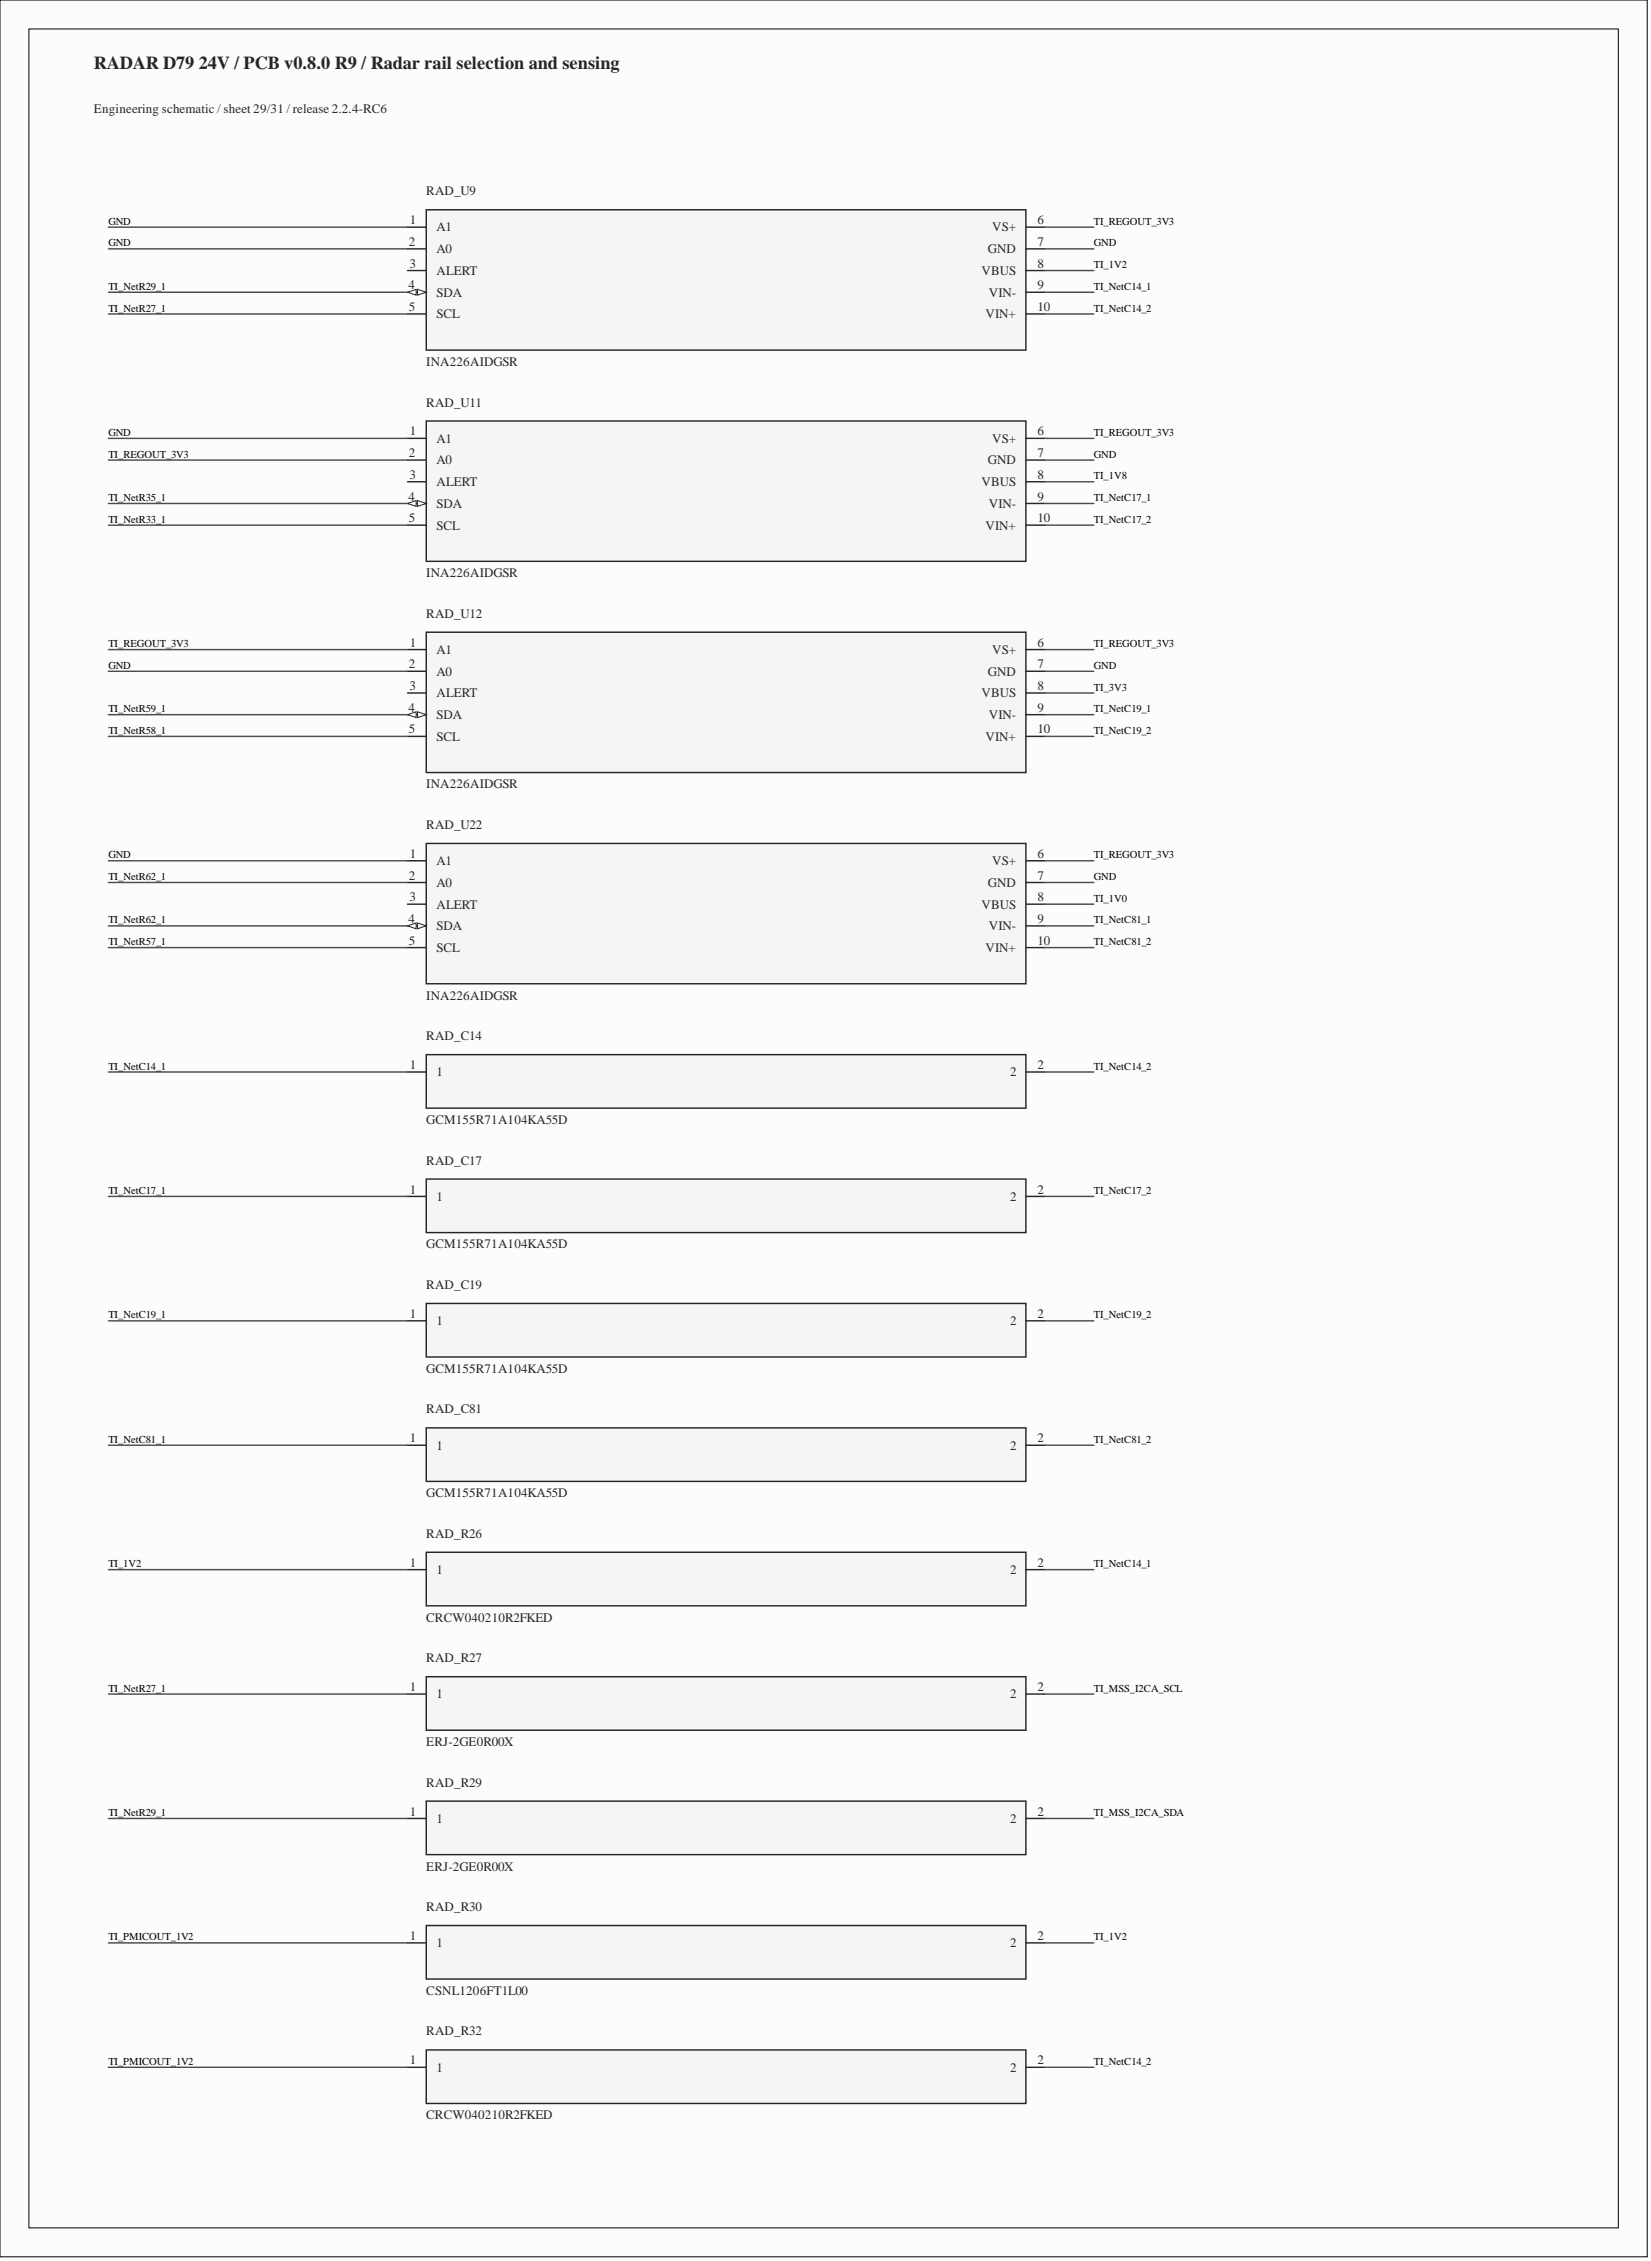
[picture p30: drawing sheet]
<svg xmlns="http://www.w3.org/2000/svg" width="289mm" height="396mm" viewBox="0 0 289 396" stroke-linecap="round" stroke-linejoin="round" font-family="sans-serif">
<defs><g id="words">
<text font-size="3.2" fill="#262626" x="16.5" y="12">RADAR D79 24V / PCB v0.8.0 R9 / Radar rail selection and sensing</text>
<g font-size="2.3" fill="#262626">
<text x="16.5" y="19.8">Engineering schematic / sheet 29/31 / release 2.2.4-RC6</text>
<text x="74.7" y="34.2">RAD_U9</text>
<text x="74.7" y="64.1">INA226AIDGSR</text>
<text x="74.7" y="71.2">RAD_U11</text>
<text x="74.7" y="101.1">INA226AIDGSR</text>
<text x="74.7" y="108.2">RAD_U12</text>
<text x="74.7" y="138.2">INA226AIDGSR</text>
<text x="74.7" y="145.3">RAD_U22</text>
<text x="74.7" y="175.2">INA226AIDGSR</text>
<text x="74.7" y="182.3">RAD_C14</text>
<text x="74.7" y="197">GCM155R71A104KA55D</text>
<text x="74.7" y="204.1">RAD_C17</text>
<text x="74.7" y="218.8">GCM155R71A104KA55D</text>
<text x="74.7" y="225.9">RAD_C19</text>
<text x="74.7" y="240.6">GCM155R71A104KA55D</text>
<text x="74.7" y="247.7">RAD_C81</text>
<text x="74.7" y="262.4">GCM155R71A104KA55D</text>
<text x="74.7" y="269.5">RAD_R26</text>
<text x="74.7" y="284.2">CRCW040210R2FKED</text>
<text x="74.7" y="291.3">RAD_R27</text>
<text x="74.7" y="306">ERJ-2GE0R00X</text>
<text x="74.7" y="313.1">RAD_R29</text>
<text x="74.7" y="327.8">ERJ-2GE0R00X</text>
<text x="74.7" y="334.9">RAD_R30</text>
<text x="74.7" y="349.6">CSNL1206FT1L00</text>
<text x="74.7" y="356.7">RAD_R32</text>
<text x="74.7" y="371.4">CRCW040210R2FKED</text>
</g>
<g font-size="2.3" fill="#282828">
<text x="71.8" y="39.3">1</text>
<text x="76.5" y="40.6">A1</text>
<text x="173.8" y="40.6">VS+</text>
<text x="181.8" y="39.3">6</text>
<text x="71.6" y="43.1">2</text>
<text x="71.7" y="46.9">3</text>
<text x="76.5" y="44.4">A0</text>
<text x="173.1" y="44.4">GND</text>
<text x="181.8" y="43.1">7</text>
<text x="181.8" y="46.9">8</text>
<text x="71.6" y="50.7">4</text>
<text x="76.5" y="48.2">ALERT</text>
<text x="76.5" y="52">SDA</text>
<text x="172" y="48.2">VBUS</text>
<text x="173.3" y="52">VIN-</text>
<text x="181.8" y="50.7">9</text>
<text x="71.6" y="54.5">5</text>
<text x="76.5" y="55.8">SCL</text>
<text x="172.7" y="55.8">VIN+</text>
<text x="181.8" y="54.5">10</text>
<text x="71.8" y="76.3">1</text>
<text x="76.5" y="77.6">A1</text>
<text x="173.8" y="77.6">VS+</text>
<text x="181.8" y="76.3">6</text>
<text x="71.6" y="80.1">2</text>
<text x="71.7" y="83.9">3</text>
<text x="76.5" y="81.4">A0</text>
<text x="173.1" y="81.4">GND</text>
<text x="181.8" y="80.1">7</text>
<text x="181.8" y="83.9">8</text>
<text x="71.6" y="87.7">4</text>
<text x="76.5" y="85.2">ALERT</text>
<text x="76.5" y="89">SDA</text>
<text x="172" y="85.2">VBUS</text>
<text x="173.3" y="89">VIN-</text>
<text x="181.8" y="87.7">9</text>
<text x="71.6" y="91.5">5</text>
<text x="76.5" y="92.8">SCL</text>
<text x="172.7" y="92.8">VIN+</text>
<text x="181.8" y="91.5">10</text>
<text x="71.8" y="113.3">1</text>
<text x="181.8" y="113.3">6</text>
<text x="71.6" y="117.1">2</text>
<text x="76.5" y="114.6">A1</text>
<text x="76.5" y="118.4">A0</text>
<text x="173.1" y="118.4">GND</text>
<text x="173.8" y="114.6">VS+</text>
<text x="181.8" y="117.1">7</text>
<text x="71.6" y="124.7">4</text>
<text x="71.7" y="120.9">3</text>
<text x="76.5" y="122.2">ALERT</text>
<text x="76.5" y="126">SDA</text>
<text x="172" y="122.2">VBUS</text>
<text x="173.3" y="126">VIN-</text>
<text x="181.8" y="120.9">8</text>
<text x="181.8" y="124.7">9</text>
<text x="71.6" y="128.5">5</text>
<text x="76.5" y="129.8">SCL</text>
<text x="172.7" y="129.8">VIN+</text>
<text x="181.8" y="128.5">10</text>
<text x="71.6" y="154.1">2</text>
<text x="71.8" y="150.3">1</text>
<text x="76.5" y="151.6">A1</text>
<text x="76.5" y="155.4">A0</text>
<text x="173.1" y="155.4">GND</text>
<text x="173.8" y="151.6">VS+</text>
<text x="181.8" y="150.3">6</text>
<text x="181.8" y="154.1">7</text>
<text x="71.6" y="161.7">4</text>
<text x="71.7" y="157.9">3</text>
<text x="76.5" y="159.2">ALERT</text>
<text x="172" y="159.2">VBUS</text>
<text x="181.8" y="157.9">8</text>
<text x="181.8" y="161.7">9</text>
<text x="71.6" y="165.5">5</text>
<text x="76.5" y="163">SDA</text>
<text x="76.5" y="166.8">SCL</text>
<text x="172.7" y="166.8">VIN+</text>
<text x="173.3" y="163">VIN-</text>
<text x="181.8" y="165.5">10</text>
<text x="71.8" y="187.3">1</text>
<text x="76.5" y="188.6">1</text>
<text x="177" y="188.6">2</text>
<text x="181.8" y="187.3">2</text>
<text x="71.8" y="209.1">1</text>
<text x="181.8" y="209.1">2</text>
<text x="76.5" y="210.4">1</text>
<text x="177" y="210.4">2</text>
<text x="71.8" y="230.9">1</text>
<text x="76.5" y="232.2">1</text>
<text x="177" y="232.2">2</text>
<text x="181.8" y="230.9">2</text>
<text x="71.8" y="252.7">1</text>
<text x="76.5" y="254">1</text>
<text x="177" y="254">2</text>
<text x="181.8" y="252.7">2</text>
<text x="71.8" y="274.5">1</text>
<text x="76.5" y="275.8">1</text>
<text x="177" y="275.8">2</text>
<text x="181.8" y="274.5">2</text>
<text x="71.8" y="296.3">1</text>
<text x="76.5" y="297.6">1</text>
<text x="177" y="297.6">2</text>
<text x="181.8" y="296.3">2</text>
<text x="71.8" y="318.1">1</text>
<text x="76.5" y="319.4">1</text>
<text x="177" y="319.4">2</text>
<text x="181.8" y="318.1">2</text>
<text x="71.8" y="339.9">1</text>
<text x="76.5" y="341.2">1</text>
<text x="177" y="341.2">2</text>
<text x="181.8" y="339.9">2</text>
<text x="71.8" y="361.7">1</text>
<text x="76.5" y="363">1</text>
<text x="177" y="363">2</text>
<text x="181.8" y="361.7">2</text>
</g>
<g font-size="1.9">
<text x="19" y="39.4">GND</text>
<text x="191.7" y="39.4">TI_REGOUT_3V3</text>
<text x="19" y="43.2">GND</text>
<text x="191.7" y="43.2">GND</text>
<text x="191.7" y="47">TI_1V2</text>
<text x="19" y="50.8">TI_NetR29_1</text>
<text x="191.7" y="50.8">TI_NetC14_1</text>
<text x="19" y="54.6">TI_NetR27_1</text>
<text x="191.7" y="54.6">TI_NetC14_2</text>
<text x="19" y="76.4">GND</text>
<text x="191.7" y="76.4">TI_REGOUT_3V3</text>
<text x="19" y="80.2">TI_REGOUT_3V3</text>
<text x="191.7" y="80.2">GND</text>
<text x="191.7" y="84">TI_1V8</text>
<text x="19" y="87.8">TI_NetR35_1</text>
<text x="191.7" y="87.8">TI_NetC17_1</text>
<text x="19" y="91.6">TI_NetR33_1</text>
<text x="191.7" y="91.6">TI_NetC17_2</text>
<text x="19" y="113.4">TI_REGOUT_3V3</text>
<text x="191.7" y="113.4">TI_REGOUT_3V3</text>
<text x="19" y="117.2">GND</text>
<text x="191.7" y="117.2">GND</text>
<text x="19" y="124.8">TI_NetR59_1</text>
<text x="191.7" y="121">TI_3V3</text>
<text x="191.7" y="124.8">TI_NetC19_1</text>
<text x="19" y="128.6">TI_NetR58_1</text>
<text x="191.7" y="128.6">TI_NetC19_2</text>
<text x="19" y="150.4">GND</text>
<text x="19" y="154.2">TI_NetR62_1</text>
<text x="191.7" y="150.4">TI_REGOUT_3V3</text>
<text x="191.7" y="154.2">GND</text>
<text x="19" y="161.8">TI_NetR62_1</text>
<text x="191.7" y="158">TI_1V0</text>
<text x="191.7" y="161.8">TI_NetC81_1</text>
<text x="19" y="165.6">TI_NetR57_1</text>
<text x="191.7" y="165.6">TI_NetC81_2</text>
<text x="19" y="187.4">TI_NetC14_1</text>
<text x="191.7" y="187.4">TI_NetC14_2</text>
<text x="19" y="209.2">TI_NetC17_1</text>
<text x="191.7" y="209.2">TI_NetC17_2</text>
<text x="19" y="231">TI_NetC19_1</text>
<text x="191.7" y="231">TI_NetC19_2</text>
<text x="19" y="252.8">TI_NetC81_1</text>
<text x="191.7" y="252.8">TI_NetC81_2</text>
<text x="19" y="274.6">TI_1V2</text>
<text x="191.7" y="274.6">TI_NetC14_1</text>
<text x="19" y="296.4">TI_NetR27_1</text>
<text x="191.7" y="296.4">TI_MSS_I2CA_SCL</text>
<text x="19" y="318.2">TI_NetR29_1</text>
<text x="191.7" y="318.2">TI_MSS_I2CA_SDA</text>
<text x="19" y="340">TI_PMICOUT_1V2</text>
<text x="191.7" y="340">TI_1V2</text>
<text x="19" y="361.8">TI_PMICOUT_1V2</text>
<text x="191.7" y="361.8">TI_NetC14_2</text>
</g>
</g></defs>
<path d="M0 0h288.6v395.4h-288.6z" fill-rule="evenodd" fill="#fcfcfc"/>
<path d="M0 0h288.6v395.4h-288.6z" fill="none" stroke="#000" stroke-width=".18"/>
<path d="M5.1 5.1h278.5v385.3h-278.5z" fill-rule="evenodd" fill="#fcfcfc"/>
<path d="M5.1 5.1h278.5v385.3h-278.5z" fill="none" stroke="#000" stroke-width=".18"/>
<path d="M74.7 36.8h105.1v24.5h-105.1z" fill-rule="evenodd" fill="#f5f5f5"/>
<path d="M74.7 36.8h105.1v24.5h-105.1z" fill="none" stroke="#262626" stroke-width=".25"/>
<path d="M71.4 39.8h3.3M71.4 43.6h3.3M71.4 47.4h3.3M71.4 51.2h3.3" fill="none" stroke="#282828" stroke-width=".25"/>
<path d="M73.2 50.7l1.5 .5-1.5 .5z" fill="#fbfbfb"/>
<path d="M73.2 50.7l1.5 .5-1.5 .5z" fill="none" stroke="#282828" stroke-width=".18"/>
<path d="M71.4 51.2l1.5-.5v1z" fill="#fbfbfb"/>
<path d="M71.4 51.2l1.5-.5v1z" fill="none" stroke="#282828" stroke-width=".18"/>
<path d="M179.8 39.8h3.2M71.4 55h3.3M179.8 55h3.2M179.8 43.6h3.2M179.8 47.4h3.2M179.8 51.2h3.2" fill="none" stroke="#282828" stroke-width=".25"/>
<path d="M19 39.8h52.4M183 39.8h8.7M19 43.6h52.4M19 51.2h52.4M19 55h52.4M183 43.6h8.7M183 51.2h8.7M183 55h8.7M183 47.4h8.7" fill="none" stroke="#4c4c4c" stroke-width=".25"/>
<path d="M74.7 73.8h105.1v24.6h-105.1z" fill-rule="evenodd" fill="#f5f5f5"/>
<path d="M74.7 73.8h105.1v24.6h-105.1z" fill="none" stroke="#262626" stroke-width=".25"/>
<path d="M71.4 76.8h3.3M71.4 80.6h3.3M71.4 84.4h3.3M71.4 88.2h3.3" fill="none" stroke="#282828" stroke-width=".25"/>
<path d="M73.2 87.7l1.5 .5-1.5 .5z" fill="#fbfbfb"/>
<path d="M73.2 87.7l1.5 .5-1.5 .5z" fill="none" stroke="#282828" stroke-width=".18"/>
<path d="M71.4 88.2l1.5-.5v1z" fill="#fbfbfb"/>
<path d="M71.4 88.2l1.5-.5v1z" fill="none" stroke="#282828" stroke-width=".18"/>
<path d="M179.8 76.8h3.2M71.4 92h3.3M179.8 92h3.2M179.8 80.6h3.2M179.8 84.4h3.2M179.8 88.2h3.2" fill="none" stroke="#282828" stroke-width=".25"/>
<path d="M19 76.8h52.4M183 76.8h8.7M19 80.6h52.4M19 88.2h52.4M19 92h52.4M183 80.6h8.7M183 88.2h8.7M183 92h8.7M183 84.4h8.7" fill="none" stroke="#4c4c4c" stroke-width=".25"/>
<path d="M74.7 110.8h105.1v24.6h-105.1z" fill-rule="evenodd" fill="#f5f5f5"/>
<path d="M74.7 110.8h105.1v24.6h-105.1z" fill="none" stroke="#262626" stroke-width=".25"/>
<path d="M71.4 113.8h3.3M71.4 117.6h3.3M71.4 121.4h3.3M71.4 125.2h3.3" fill="none" stroke="#282828" stroke-width=".25"/>
<path d="M73.2 124.7l1.5 .5-1.5 .5z" fill="#fbfbfb"/>
<path d="M73.2 124.7l1.5 .5-1.5 .5z" fill="none" stroke="#282828" stroke-width=".18"/>
<path d="M71.4 125.2l1.5-.5v1z" fill="#fbfbfb"/>
<path d="M71.4 125.2l1.5-.5v1z" fill="none" stroke="#282828" stroke-width=".18"/>
<path d="M179.8 113.8h3.2M179.8 117.6h3.2M71.4 129h3.3M179.8 129h3.2M179.8 121.4h3.2M179.8 125.2h3.2" fill="none" stroke="#282828" stroke-width=".25"/>
<path d="M19 113.8h52.4M19 117.6h52.4M183 113.8h8.7M183 117.6h8.7M19 125.2h52.4M19 129h52.4M183 125.2h8.7M183 129h8.7M183 121.4h8.7" fill="none" stroke="#4c4c4c" stroke-width=".25"/>
<path d="M74.7 147.8h105.1v24.6h-105.1z" fill-rule="evenodd" fill="#f5f5f5"/>
<path d="M74.7 147.8h105.1v24.6h-105.1z" fill="none" stroke="#262626" stroke-width=".25"/>
<path d="M71.4 150.8h3.3M71.4 154.6h3.3M71.4 158.4h3.3M71.4 162.2h3.3" fill="none" stroke="#282828" stroke-width=".25"/>
<path d="M73.2 161.7l1.5 .5-1.5 .5z" fill="#fbfbfb"/>
<path d="M73.2 161.7l1.5 .5-1.5 .5z" fill="none" stroke="#282828" stroke-width=".18"/>
<path d="M71.4 162.2l1.5-.5v1z" fill="#fbfbfb"/>
<path d="M71.4 162.2l1.5-.5v1z" fill="none" stroke="#282828" stroke-width=".18"/>
<path d="M179.8 150.8h3.2M179.8 154.6h3.2M179.8 158.4h3.2M71.4 166h3.3M179.8 166h3.2M179.8 162.2h3.2" fill="none" stroke="#282828" stroke-width=".25"/>
<path d="M19 150.8h52.4M19 154.6h52.4M183 150.8h8.7M183 154.6h8.7M183 158.4h8.7M19 162.2h52.4M19 166h52.4M183 162.2h8.7M183 166h8.7" fill="none" stroke="#4c4c4c" stroke-width=".25"/>
<path d="M74.7 184.8h105.1v9.4h-105.1z" fill-rule="evenodd" fill="#f5f5f5"/>
<path d="M74.7 184.8h105.1v9.4h-105.1z" fill="none" stroke="#262626" stroke-width=".25"/>
<path d="M71.4 187.8h3.3M179.8 187.8h3.2" fill="none" stroke="#282828" stroke-width=".25"/>
<path d="M19 187.8h52.4M183 187.8h8.7" fill="none" stroke="#4c4c4c" stroke-width=".25"/>
<path d="M74.7 206.6h105.1v9.4h-105.1z" fill-rule="evenodd" fill="#f5f5f5"/>
<path d="M74.7 206.6h105.1v9.4h-105.1z" fill="none" stroke="#262626" stroke-width=".25"/>
<path d="M71.4 209.6h3.3M179.8 209.6h3.2" fill="none" stroke="#282828" stroke-width=".25"/>
<path d="M19 209.6h52.4M183 209.6h8.7" fill="none" stroke="#4c4c4c" stroke-width=".25"/>
<path d="M74.7 228.4h105.1v9.4h-105.1z" fill-rule="evenodd" fill="#f5f5f5"/>
<path d="M74.7 228.4h105.1v9.4h-105.1z" fill="none" stroke="#262626" stroke-width=".25"/>
<path d="M71.4 231.4h3.3M179.8 231.4h3.2" fill="none" stroke="#282828" stroke-width=".25"/>
<path d="M19 231.4h52.4M183 231.4h8.7" fill="none" stroke="#4c4c4c" stroke-width=".25"/>
<path d="M74.7 250.2h105.1v9.4h-105.1z" fill-rule="evenodd" fill="#f5f5f5"/>
<path d="M74.7 250.2h105.1v9.4h-105.1z" fill="none" stroke="#262626" stroke-width=".25"/>
<path d="M71.4 253.2h3.3M179.8 253.2h3.2" fill="none" stroke="#282828" stroke-width=".25"/>
<path d="M19 253.2h52.4M183 253.2h8.7" fill="none" stroke="#4c4c4c" stroke-width=".25"/>
<path d="M74.7 272h105.1v9.4h-105.1z" fill-rule="evenodd" fill="#f5f5f5"/>
<path d="M74.7 272h105.1v9.4h-105.1z" fill="none" stroke="#262626" stroke-width=".25"/>
<path d="M71.4 275h3.3M179.8 275h3.2" fill="none" stroke="#282828" stroke-width=".25"/>
<path d="M19 275h52.4M183 275h8.7" fill="none" stroke="#4c4c4c" stroke-width=".25"/>
<path d="M74.7 293.8h105.1v9.4h-105.1z" fill-rule="evenodd" fill="#f5f5f5"/>
<path d="M74.7 293.8h105.1v9.4h-105.1z" fill="none" stroke="#262626" stroke-width=".25"/>
<path d="M71.4 296.8h3.3M179.8 296.8h3.2" fill="none" stroke="#282828" stroke-width=".25"/>
<path d="M19 296.8h52.4M183 296.8h8.7" fill="none" stroke="#4c4c4c" stroke-width=".25"/>
<path d="M74.7 315.6h105.1v9.4h-105.1z" fill-rule="evenodd" fill="#f5f5f5"/>
<path d="M74.7 315.6h105.1v9.4h-105.1z" fill="none" stroke="#262626" stroke-width=".25"/>
<path d="M71.4 318.6h3.3M179.8 318.6h3.2" fill="none" stroke="#282828" stroke-width=".25"/>
<path d="M19 318.6h52.4M183 318.6h8.7" fill="none" stroke="#4c4c4c" stroke-width=".25"/>
<path d="M74.7 337.4h105.1v9.4h-105.1z" fill-rule="evenodd" fill="#f5f5f5"/>
<path d="M74.7 337.4h105.1v9.4h-105.1z" fill="none" stroke="#262626" stroke-width=".25"/>
<path d="M71.4 340.4h3.3M179.8 340.4h3.2" fill="none" stroke="#282828" stroke-width=".25"/>
<path d="M19 340.4h52.4M183 340.4h8.7" fill="none" stroke="#4c4c4c" stroke-width=".25"/>
<path d="M74.7 359.2h105.1v9.4h-105.1z" fill-rule="evenodd" fill="#f5f5f5"/>
<path d="M74.7 359.2h105.1v9.4h-105.1z" fill="none" stroke="#262626" stroke-width=".25"/>
<path d="M71.4 362.2h3.3M179.8 362.2h3.2" fill="none" stroke="#282828" stroke-width=".25"/>
<path d="M19 362.2h52.4M183 362.2h8.7" fill="none" stroke="#4c4c4c" stroke-width=".25"/>
<use href="#words"/>
</svg>
